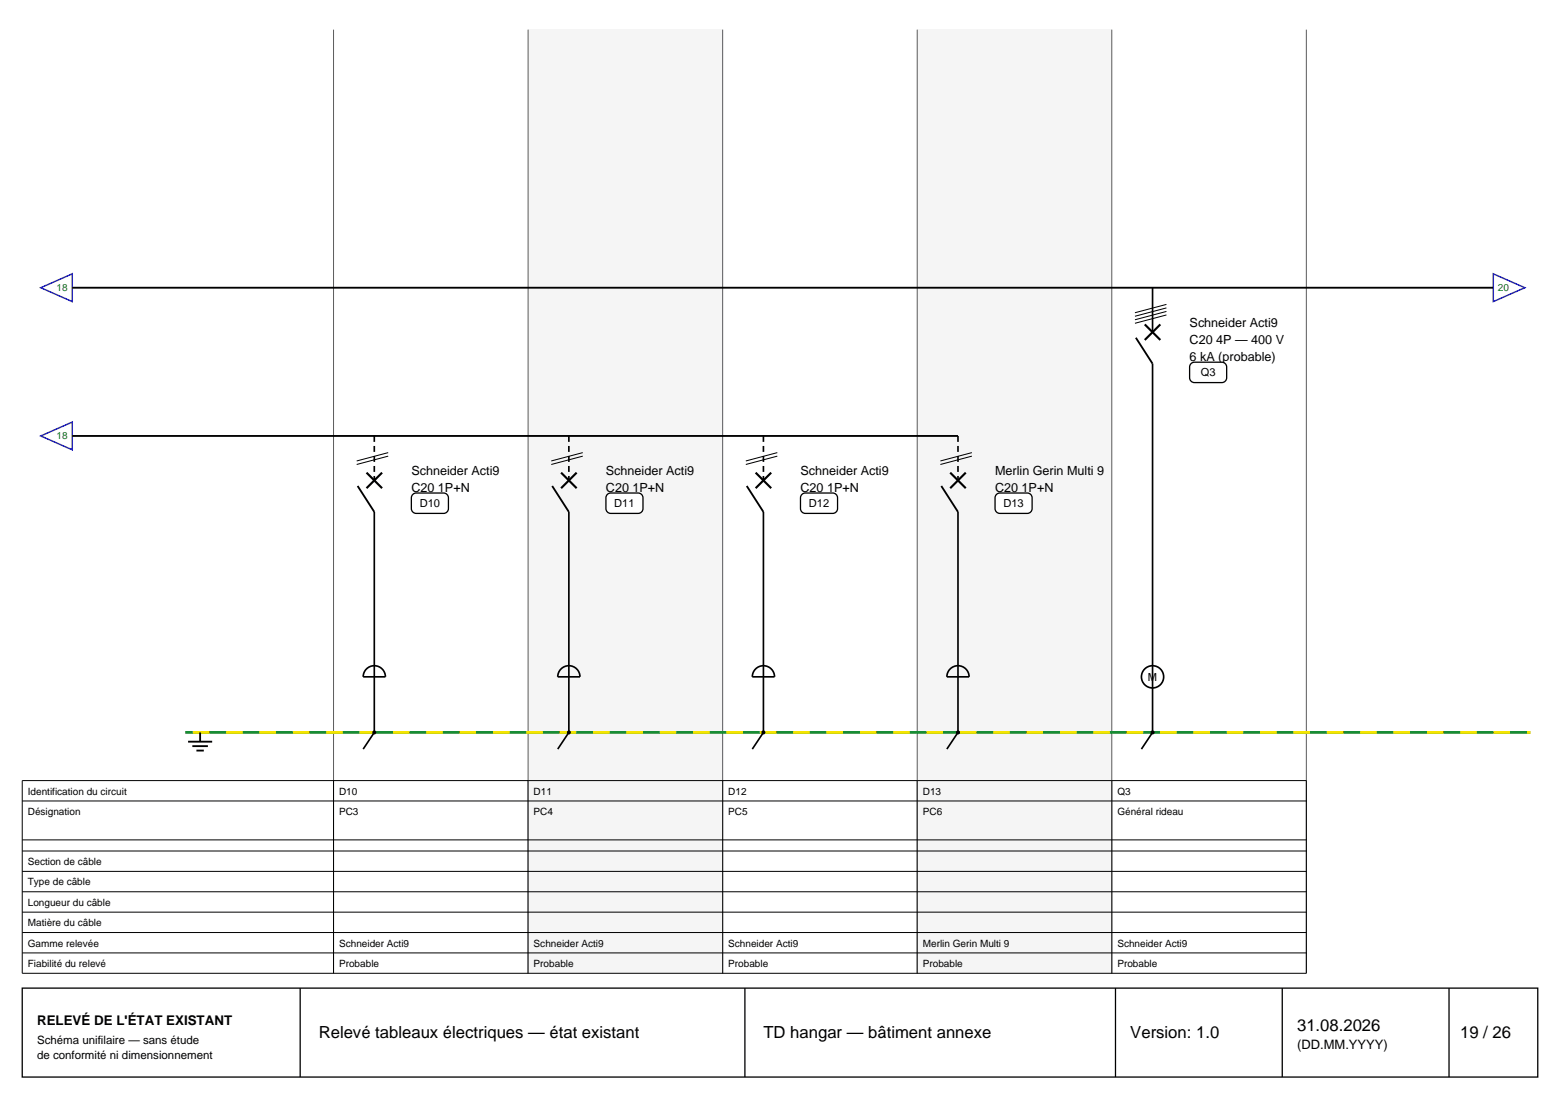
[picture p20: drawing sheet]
<svg xmlns="http://www.w3.org/2000/svg" width="297mm" height="210mm" viewBox="0 0 297 210" stroke-linecap="round" stroke-linejoin="round" font-family="sans-serif">
<defs><g id="words">
<g font-size="3.2">
<text x="60.7" y="197.7">Relevé tableaux électriques — état existant</text>
<text x="145.3" y="197.7">TD hangar — bâtiment annexe</text>
<text x="215.2" y="197.7">Version: 1.0</text>
<text x="246.9" y="196.2">31.08.2026</text>
<text x="278" y="197.7">19 / 26</text>
</g>
<g font-size="2.5">
<text x="7.1" y="195.2">RELEVÉ DE L'ÉTAT EXISTANT</text>
<text x="246.9" y="199.8">(DD.MM.YYYY)</text>
</g>
<g font-size="2.4">
<text x="226.5" y="62.2">Schneider Acti9</text>
<text x="226.5" y="65.5">C20 4P — 400 V</text>
<text x="226.5" y="68.8">6 kA (probable)</text>
<text x="78.3" y="90.4">Schneider Acti9</text>
<text x="78.3" y="93.7">C20 1P+N</text>
<text x="115.4" y="90.4">Schneider Acti9</text>
<text x="115.4" y="93.7">C20 1P+N</text>
<text x="152.4" y="90.4">Schneider Acti9</text>
<text x="152.4" y="93.7">C20 1P+N</text>
<text x="189.4" y="90.4">Merlin Gerin Multi 9</text>
<text x="189.4" y="93.7">C20 1P+N</text>
</g>
<g font-size="2.2">
<text x="7.1" y="198.7">Schéma unifilaire — sans étude</text>
<text x="7.1" y="201.5">de conformité ni dimensionnement</text>
</g>
<g font-size="2.1">
<text x="228.6" y="71.7">Q3</text>
<text x="79.9" y="96.6">D10</text>
<text x="116.9" y="96.6">D11</text>
<text x="154" y="96.6">D12</text>
<text x="191" y="96.6">D13</text>
<text x="218.5" y="129.6">M</text>
</g>
<g font-size="1.9" fill="#0f8a2f">
<text x="10.8" y="55.4">18</text>
<text x="285.2" y="55.4">20</text>
<text x="10.8" y="83.6">18</text>
</g>
<g font-size="1.9">
<text x="5.3" y="151.3">Identification du circuit</text>
<text x="5.3" y="155.2">Désignation</text>
<text x="64.6" y="151.3">D10</text>
<text x="64.6" y="155.2">PC3</text>
<text x="101.6" y="151.3">D11</text>
<text x="101.6" y="155.2">PC4</text>
<text x="138.6" y="151.3">D12</text>
<text x="138.6" y="155.2">PC5</text>
<text x="175.7" y="151.3">D13</text>
<text x="175.7" y="155.2">PC6</text>
<text x="212.7" y="151.3">Q3</text>
<text x="212.7" y="155.2">Général rideau</text>
<text x="5.3" y="164.7">Section de câble</text>
<text x="5.3" y="168.6">Type de câble</text>
<text x="5.3" y="172.5">Longueur du câble</text>
<text x="5.3" y="176.3">Matière du câble</text>
<text x="5.3" y="180.2">Gamme relevée</text>
<text x="5.3" y="184.1">Fiabilité du relevé</text>
<text x="64.6" y="180.2">Schneider Acti9</text>
<text x="64.6" y="184.1">Probable</text>
<text x="101.6" y="180.2">Schneider Acti9</text>
<text x="101.6" y="184.1">Probable</text>
<text x="138.6" y="180.2">Schneider Acti9</text>
<text x="138.6" y="184.1">Probable</text>
<text x="175.7" y="180.2">Merlin Gerin Multi 9</text>
<text x="175.7" y="184.1">Probable</text>
<text x="212.7" y="180.2">Schneider Acti9</text>
<text x="212.7" y="184.1">Probable</text>
</g>
</g></defs>
<g fill="#f5f5f5">
<path d="M100.5 5.6h37.1v179.7h-37.1z" fill-rule="evenodd"/>
<path d="M174.6 5.6h37.1v179.7h-37.1z" fill-rule="evenodd"/>
</g>
<path d="M63.5 5.6v179.7M100.5 5.6v179.7M137.6 5.6v179.7M174.6 5.6v179.7M211.7 5.6v179.7M248.7 5.6v179.7" fill="none" stroke="#5a5a5a" stroke-width=".19"/>
<g fill="#fff" stroke="#22b" stroke-width=".28">
<path d="M7.8 54.8l6-2.7v5.3z"/>
<path d="M284.3 52.1l6 2.7-6 2.6z"/>
</g>
<path d="M13.8 54.8h270.5" fill="none" stroke="#000" stroke-width=".35"/>
<path d="M7.8 83l6-2.6v5.2z" fill="#fff" stroke="#22b" stroke-width=".28"/>
<path d="M13.8 83h168.6M68.1 92.5l3.2 5" fill="none" stroke="#000" stroke-width=".35"/>
<path d="M71.3 83v8.5" fill="none" stroke="#000" stroke-width=".32" stroke-dasharray="1.1 .8" stroke-linecap="butt"/>
<path d="M73.9 86.2l-6 1.6M73.9 86.8l-6 1.6" fill="none" stroke="#000" stroke-width=".19"/>
<path d="M69.8 90l2.9 2.9M72.7 90l-2.9 2.9" fill="none" stroke="#000" stroke-width=".41"/>
<path d="M71.3 97.5v41.9" fill="none" stroke="#000" stroke-width=".32"/>
<path d="M78.6 94.1l.6-.2h5.3a.92 .92 0 0 1 .9 .9v2a.92 .92 0 0 1-.9 .9h-5.3a.92 .92 0 0 1-.9-.9v-2z" fill-rule="evenodd" fill="#fff" stroke="#000" stroke-width=".25"/>
<path d="M108.3 97.5v41.9M69.8 127.4a2.12 2.12 0 0 1 2.3-.5 2.12 2.12 0 0 1 1.3 2h-4.3l.1-.6z" fill="none" stroke="#000" stroke-width=".32"/>
<path d="M108.3 83v8.5" fill="none" stroke="#000" stroke-width=".32" stroke-dasharray="1.1 .8" stroke-linecap="butt"/>
<path d="M110.9 86.2l-5.9 1.6M110.9 86.8l-5.9 1.6" fill="none" stroke="#000" stroke-width=".19"/>
<path d="M106.8 90l3 2.9M109.8 90l-3 2.9" fill="none" stroke="#000" stroke-width=".41"/>
<path d="M105.1 92.5l3.2 5" fill="none" stroke="#000" stroke-width=".35"/>
<path d="M115.6 94.1l.7-.2h5.2a.92 .92 0 0 1 .9 .9v2a.92 .92 0 0 1-.9 .9h-5.2a.92 .92 0 0 1-.9-.9v-2z" fill-rule="evenodd" fill="#fff" stroke="#000" stroke-width=".25"/>
<path d="M145.3 97.5v41.9M106.8 127.4a2.12 2.12 0 0 1 2.3-.5 2.12 2.12 0 0 1 1.3 2h-4.2l.1-.6z" fill="none" stroke="#000" stroke-width=".32"/>
<path d="M145.3 83v8.5" fill="none" stroke="#000" stroke-width=".32" stroke-dasharray="1.1 .8" stroke-linecap="butt"/>
<path d="M148 86.2l-6 1.6M148 86.8l-6 1.6" fill="none" stroke="#000" stroke-width=".19"/>
<path d="M143.9 90l2.9 2.9M146.8 90l-2.9 2.9" fill="none" stroke="#000" stroke-width=".41"/>
<path d="M142.2 92.5l3.1 5" fill="none" stroke="#000" stroke-width=".35"/>
<path d="M152.7 94.1l.6-.2h5.2a.92 .92 0 0 1 1 .9v2a.92 .92 0 0 1-1 .9h-5.2a.92 .92 0 0 1-.9-.9v-2z" fill-rule="evenodd" fill="#fff" stroke="#000" stroke-width=".25"/>
<path d="M182.4 97.5v41.9M143.8 127.4a2.12 2.12 0 0 1 2.4-.5 2.12 2.12 0 0 1 1.3 2h-4.3l.1-.6z" fill="none" stroke="#000" stroke-width=".32"/>
<path d="M182.4 83v8.5" fill="none" stroke="#000" stroke-width=".32" stroke-dasharray="1.1 .8" stroke-linecap="butt"/>
<path d="M185 86.2l-6 1.6M185 86.8l-6 1.6" fill="none" stroke="#000" stroke-width=".19"/>
<path d="M180.9 90l3 2.9M183.9 90l-3 2.9" fill="none" stroke="#000" stroke-width=".41"/>
<path d="M179.2 92.5l3.2 5" fill="none" stroke="#000" stroke-width=".35"/>
<path d="M189.7 94.1l.7-.2h5.2a.92 .92 0 0 1 .9 .9v2a.92 .92 0 0 1-.9 .9h-5.2a.92 .92 0 0 1-1-.9v-2z" fill-rule="evenodd" fill="#fff" stroke="#000" stroke-width=".25"/>
<path d="M219.4 54.8v8.4M219.4 69.2v70.2M180.9 127.4a2.12 2.12 0 0 1 2.3-.5 2.12 2.12 0 0 1 1.3 2h-4.2v-.6z" fill="none" stroke="#000" stroke-width=".32"/>
<path d="M222.1 58l-6 1.5M222.1 58.6l-6 1.6M222.1 59.3l-6 1.6M222.1 60l-6 1.6" fill="none" stroke="#000" stroke-width=".19"/>
<path d="M217.9 61.8l3 2.9M220.9 61.8l-3 2.9" fill="none" stroke="#000" stroke-width=".41"/>
<path d="M216.3 64.3l3.1 4.9" fill="none" stroke="#000" stroke-width=".35"/>
<path d="M226.8 69.2l.6-.2h5.2a.92 .92 0 0 1 .9 .9v2a.92 .92 0 0 1-.9 .9h-5.2a.92 .92 0 0 1-.9-.9v-2z" fill-rule="evenodd" fill="#fff" stroke="#000" stroke-width=".25"/>
<g fill="none" stroke="#000" stroke-width=".32">
<path d="M71.3 139.4l-2.2 3.2M108.3 139.4l-2.1 3.2M145.3 139.4l-2.1 3.2M182.4 139.4l-2.1 3.2M219.4 139.4l-2.1 3.2"/>
<circle cx="219.4" cy="128.9" r="2.12"/>
</g>
<path d="M35.3 139.4h256.1" fill="none" stroke="#0f8a2f" stroke-width=".53"/>
<path d="M36.7 139.4h254.7" fill="none" stroke="#f5e400" stroke-width=".53" stroke-dasharray="3.2 3.2" stroke-linecap="butt"/>
<path d="M38.1 139.4v1.8M35.8 141.2h4.6M36.6 142.1h3M37.4 142.9h1.4" fill="none" stroke="#000" stroke-width=".35"/>
<g fill="#000">
<circle cx="71.3" cy="139.4" r=".39"/>
<circle cx="108.3" cy="139.4" r=".39"/>
<circle cx="145.3" cy="139.4" r=".39"/>
<circle cx="182.4" cy="139.4" r=".39"/>
<circle cx="219.4" cy="139.4" r=".39"/>
</g>
<g fill="#f5f5f5">
<path d="M100.5 148.6h37.1v36.7h-37.1z" fill-rule="evenodd"/>
<path d="M174.6 148.6h37.1v36.7h-37.1z" fill-rule="evenodd"/>
</g>
<g fill="none" stroke="#000" stroke-width=".19">
<path d="M4.2 148.6h244.5v36.7h-244.5zM4.2 152.5h244.5M4.2 159.9h244.5M63.5 148.6v36.7M100.5 148.6v36.7M137.6 148.6v36.7M174.6 148.6v36.7M211.7 148.6v36.7M4.2 162h244.5M4.2 165.9h244.5M4.2 169.8h244.5M4.2 173.7h244.5"/>
<path d="M4.2 177.5h244.5M4.2 181.4h244.5"/>
</g>
<path d="M4.2 188.1h288.6v17h-288.6z" fill-rule="evenodd" fill="#fff" stroke="#000" stroke-width=".25"/>
<path d="M57.1 188.1v17M141.8 188.1v17M212.4 188.1v17M244.1 188.1v17M275.9 188.1v17" fill="none" stroke="#000" stroke-width=".25"/>
<use href="#words"/>
</svg>
